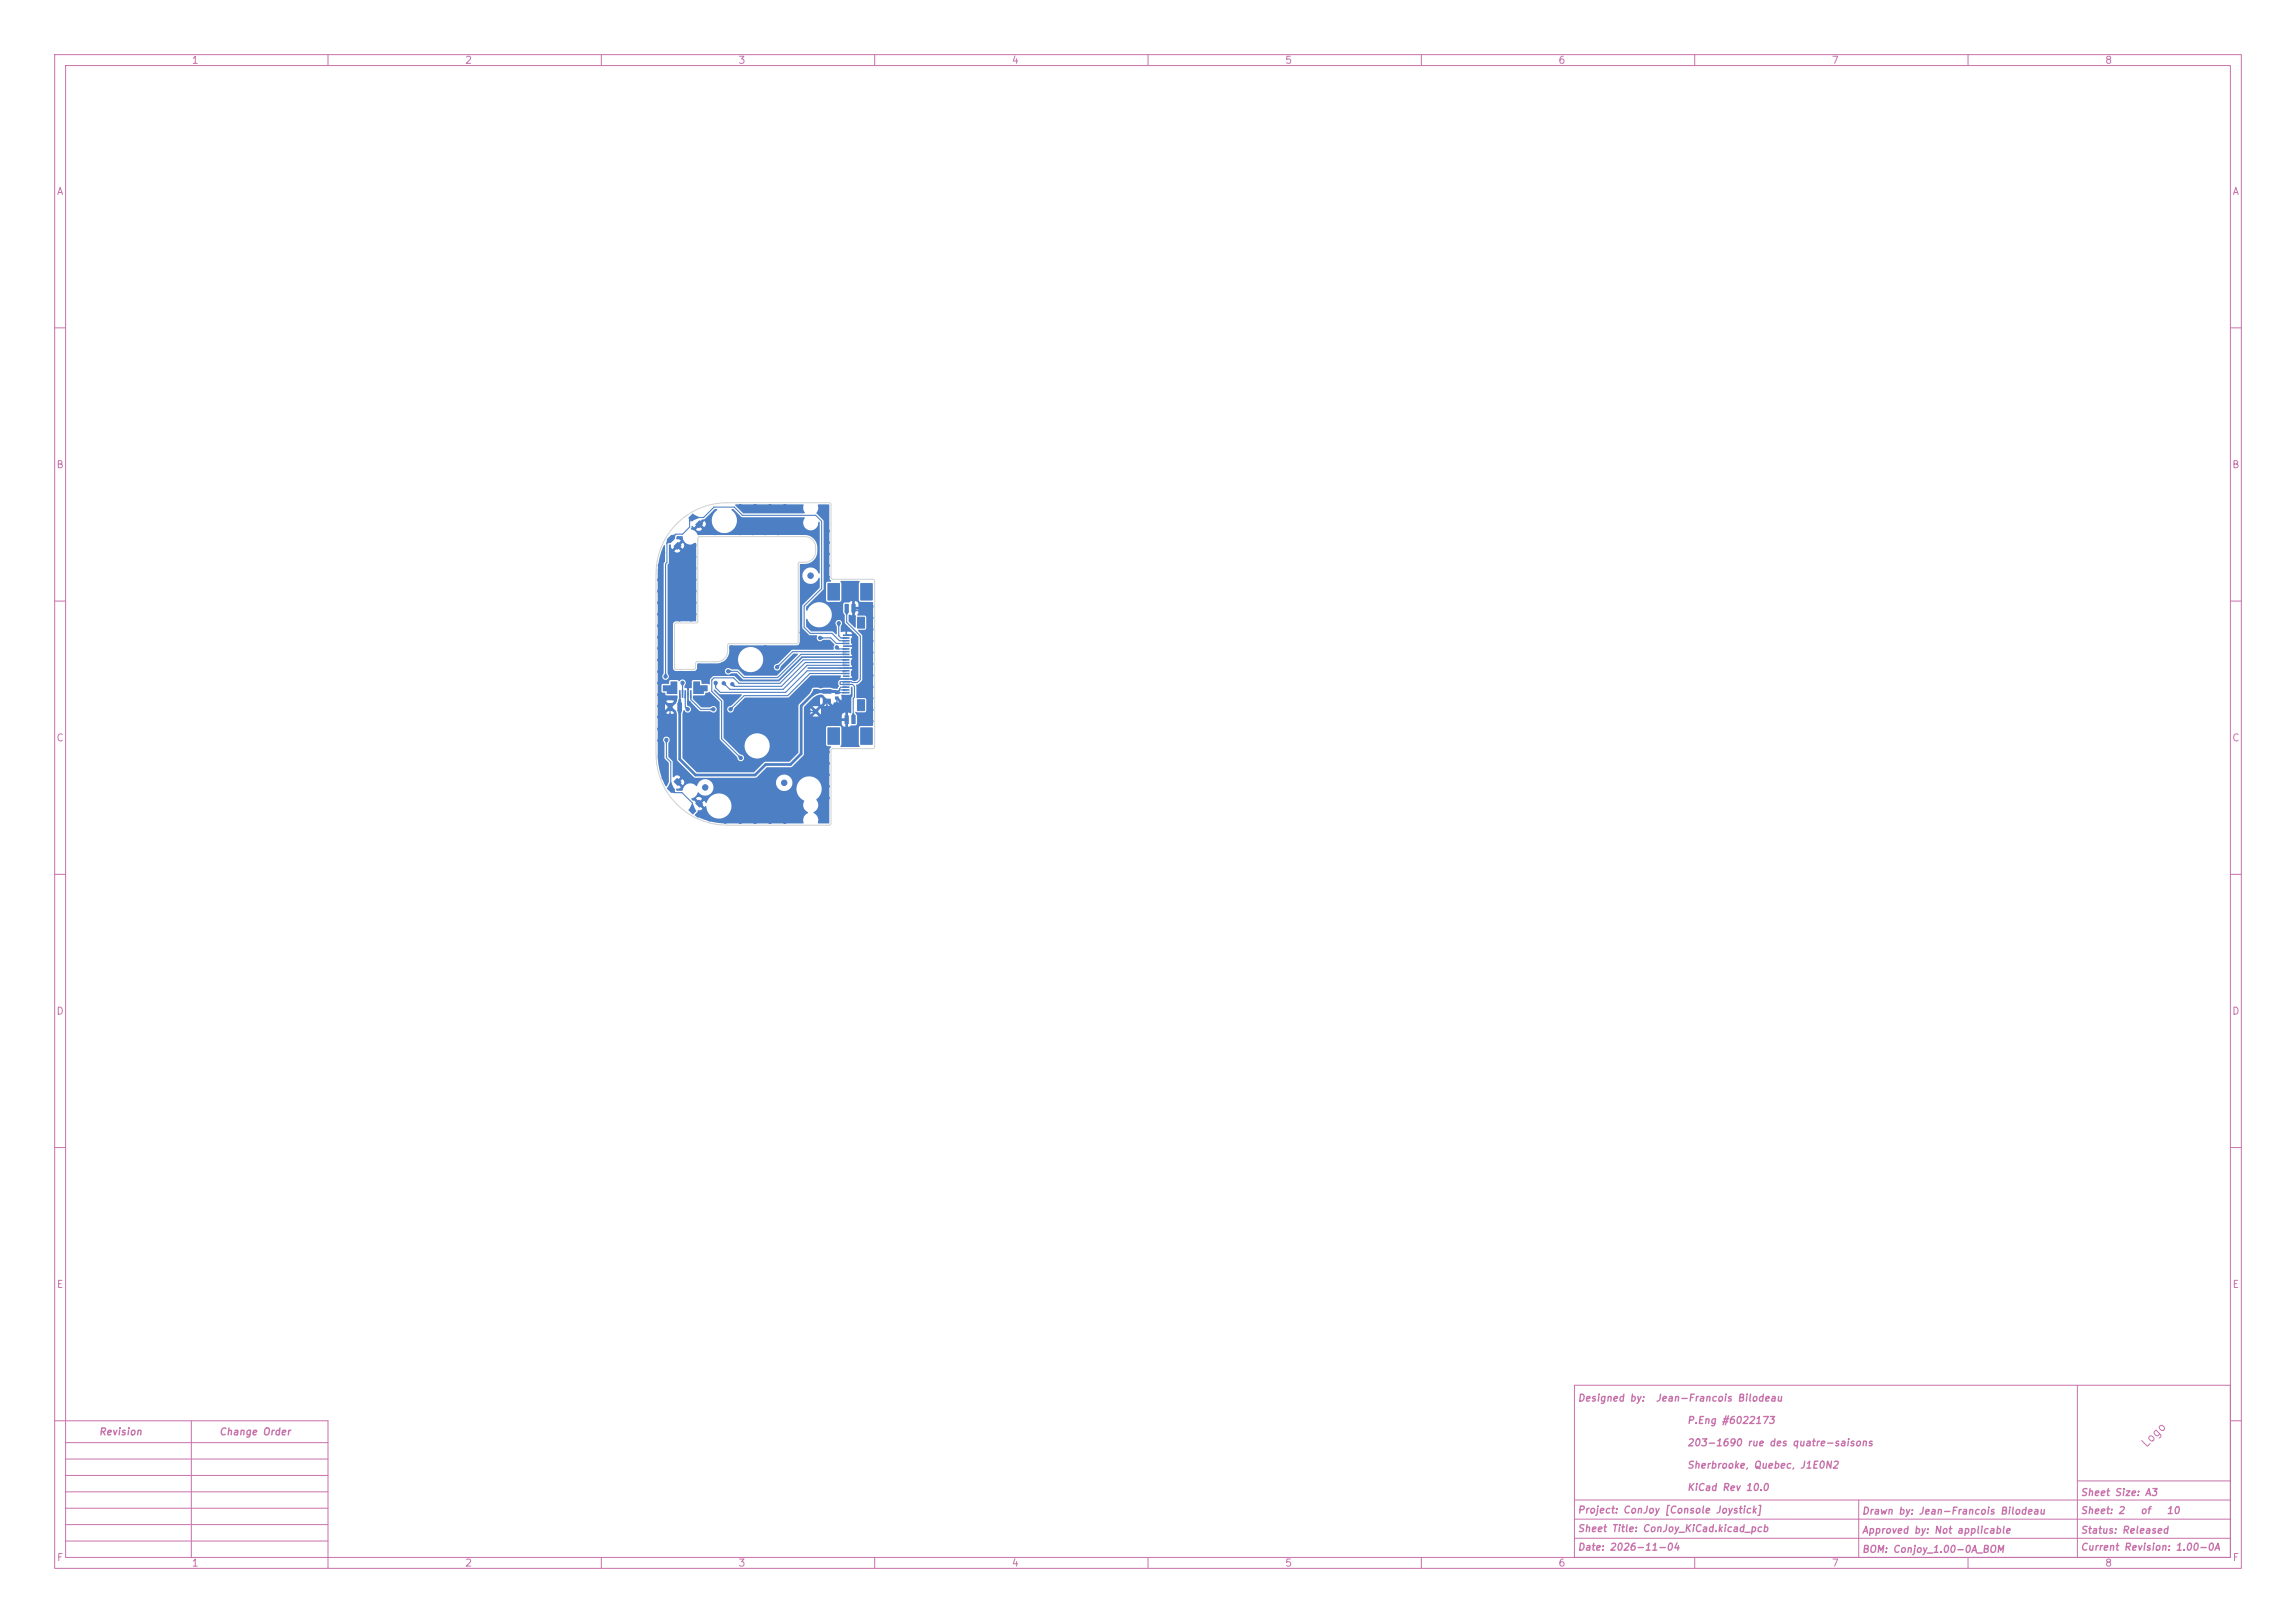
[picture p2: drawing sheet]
<svg xmlns="http://www.w3.org/2000/svg" width="420mm" height="297mm" viewBox="0 0 420 297" stroke-linecap="round" stroke-linejoin="round" font-family="sans-serif">
<defs><g id="words">
<text font-size="1.5" fill="#c872ab" x="392.8" y="265.3" transform="rotate(-45 392.8 265.3)">Logo</text>
<g font-size="1.3" fill="#c872ab">
<text x="35" y="12">1</text>
<text x="85" y="12">2</text>
<text x="135" y="12">3</text>
<text x="185" y="12">4</text>
<text x="235" y="12">5</text>
<text x="285" y="12">6</text>
<text x="335" y="12">7</text>
<text x="385" y="12">8</text>
<text x="10.3" y="36">A</text>
<text x="408.3" y="36">A</text>
<text x="10.2" y="86">B</text>
<text x="408.2" y="86">B</text>
<text x="10.2" y="136">C</text>
<text x="408.2" y="136">C</text>
<text x="10.2" y="186">D</text>
<text x="408.2" y="186">D</text>
<text x="10.3" y="236">E</text>
<text x="408.3" y="236">E</text>
<text x="288.5" y="256.8">Designed by:</text>
<text x="302.8" y="256.8">Jean-Francois Bilodeau</text>
<text x="18" y="263">Revision</text>
<text x="40" y="263">Change Order</text>
<text x="308.5" y="260.9">P.Eng #6022173</text>
<text x="308.5" y="265">203-1690 rue des quatre-saisons</text>
<text x="308.5" y="269">Sherbrooke, Quebec, J1E0N2</text>
<text x="308.5" y="273.1">KiCad Rev 10.0</text>
<text x="380.5" y="274.1">Sheet Size: A3</text>
<text x="288.5" y="277.3">Project: ConJoy [Console Joystick]</text>
<text x="288.5" y="280.7">Sheet Title: ConJoy_KiCad.kicad_pcb</text>
<text x="340.5" y="277.5">Drawn by: Jean-Francois Bilodeau</text>
<text x="340.5" y="281">Approved by: Not applicable</text>
<text x="380.5" y="277.4">Sheet: 2</text>
<text x="380.5" y="281">Status: Released</text>
<text x="391.4" y="277.4">of</text>
<text x="396.2" y="277.4">10</text>
<text x="10.3" y="286">F</text>
<text x="35" y="287">1</text>
<text x="85" y="287">2</text>
<text x="135" y="287">3</text>
<text x="185" y="287">4</text>
<text x="235" y="287">5</text>
<text x="285" y="287">6</text>
<text x="288.5" y="284.1">Date: 2026-11-04</text>
<text x="335" y="287">7</text>
<text x="340.5" y="284.5">BOM: Conjoy_1.00-0A_BOM</text>
<text x="380.5" y="284.1">Current Revision: 1.00-0A</text>
<text x="385" y="287">8</text>
<text x="408.3" y="286">F</text>
</g>
</g></defs>
<g fill="none" stroke="#c872ab" stroke-width=".18">
<path d="M10 10h400v277h-400zM12 12h396v273h-396zM60 10v2M110 10v2M160 10v2M210 10v2M260 10v2M310 10v2M360 10v2M10 60h2M408 60h2M10 110h2"/>
<path d="M408 110h2M10 160h2M408 160h2M10 210h2M408 210h2M288 253.5h120v31.5h-120zM380 253.5v31.5M10 260h50v27M12 264h48M12 267h48M12 270h48M12 273h48"/>
<path d="M12 276h48M12 279h48M35 260v25M288 278h120M288 274.5h120M340 274.5v10.5M380 271h28M408 260h2M12 282h48M110 285v2M160 285v2M210 285v2"/>
<path d="M260 285v2M288 281.5h120M310 285v2M360 285v2"/>
</g>
<g fill="#4d7fc4">
<path d="M121.2 125.4h1.4v-.7h1.3v2.3h-2v-.5h-.7z"/>
<path d="M126.8 124.7h1.3v.7h1.4v1.1h-.7v.5h-2z"/>
</g>
<g fill="#4d7fc4" stroke="#4d7fc4" stroke-width=".18">
<path d="M156.9 112.9h1.3v2h-1.3z"/>
<path d="M156.9 128.1h1.3v2h-1.3z"/>
</g>
<g fill="#4d7fc4" stroke="#4d7fc4" stroke-width=".2">
<path d="M151.5 133.2h2.1v3h-2.1z"/>
<path d="M157.5 133.2h2.1v3h-2.1z"/>
<path d="M151.5 106.8h2.1v3h-2.1z"/>
<path d="M157.5 106.8h2.1v3h-2.1z"/>
</g>
<g fill="#4d7fc4">
<path d="M148.8 126.1h.8v.8h-.8z"/>
<path d="M148.8 129.8h.8v.8h-.8z"/>
<path d="M127.2 146.9l.7-.5 .7 .8-.7 .6-.7-.7z"/>
<path d="M123.3 142.9l.6-.5 .7 .8-.6 .6-.7-.7z"/>
<path d="M126 148.1l.6-.5 .8 .8-.7 .6-.7-.7z"/>
<path d="M122 144.2l.7-.6 .7 .9-.7 .5-.7-.6z"/>
</g>
<circle cx="143.4" cy="143.3" r=".5" fill="#4d7fc4" stroke="#4d7fc4" stroke-width=".18"/>
<g fill="#4d7fc4">
<path d="M124.2 126.3h.3v1.4h-.3z"/>
<path d="M124.7 126.3h.3v1.4h-.3z"/>
<path d="M125.2 126.3h.3v1.4h-.3z"/>
<path d="M125.7 126.3h.3v1.4h-.3z"/>
<path d="M126.2 126.3h.3v1.4h-.3z"/>
</g>
<circle cx="148.3" cy="105.3" r=".5" fill="#4d7fc4" stroke="#4d7fc4" stroke-width=".18"/>
<g fill="#4d7fc4">
<path d="M152.8 127.5h.6v.5h-.6z"/>
<path d="M152.8 126.5h.6v.5h-.6z"/>
</g>
<circle cx="129" cy="144.1" r=".5" fill="#4d7fc4" stroke="#4d7fc4" stroke-width=".18"/>
<g fill="#4d7fc4">
<path d="M122.2 128.7h.8l-.1 1.4h-.7z"/>
<path d="M123.9 128.7h.8v1.4h-.8z"/>
<path d="M154.2 116.1h1.2v.3h-1.2z"/>
<path d="M154.2 116.6h1.2v.3h-1.2z"/>
<path d="M154.2 117.1h1.2v.3h-1.2z"/>
<path d="M154.2 117.6h1.2v.3h-1.2z"/>
<path d="M154.2 118.1h1.2v.3h-1.2z"/>
<path d="M154.2 118.6h1.2v.3h-1.2z"/>
<path d="M154.2 119.1h1.2v.3h-1.2z"/>
<path d="M154.2 119.6h1.2v.3h-1.2z"/>
<path d="M154.2 120.1h1.2v.3h-1.2z"/>
<path d="M154.2 120.6h1.2v.3h-1.2z"/>
<path d="M154.2 121.1h1.2v.3h-1.2z"/>
<path d="M154.2 121.6h1.2v.3h-1.2z"/>
<path d="M154.2 122.1h1.2v.3h-1.2z"/>
<path d="M154.2 122.6h1.2v.3h-1.2z"/>
<path d="M154.2 123.1h1.2v.3h-1.2z"/>
<path d="M154.2 123.6h1.2v.3h-1.2z"/>
<path d="M154.2 124.1h1.2v.3h-1.2z"/>
<path d="M154.2 124.6h1.2v.3h-1.2z"/>
<path d="M154.2 125.1h1.2v.3h-1.2z"/>
<path d="M154.2 125.6h1.2v.3h-1.2z"/>
<path d="M154.2 126.1h1.2v.3h-1.2z"/>
<path d="M154.2 126.6h1.2v.3h-1.2z"/>
<path d="M123.3 99.9l.7-.7 .7 .6-.8 .8-.6-.5z"/>
<path d="M127.2 95.9l.8-.7 .6 .7-.8 .8-.6-.6z"/>
<path d="M122 98.6l.8-.7 .6 .7-.8 .8-.6-.6z"/>
<path d="M126 94.7l.7-.7 .7 .6-.8 .8-.6-.5z"/>
<path d="M150.5 127.9h1.4l.1 .7-1.4 .1z"/>
<path d="M150.5 126.1h1.4l.1 .8h-1.4z"/>
<path d="M155.8 130.9l.7 .1v1.5l-.8-.1z"/>
<path d="M154.5 130.9l.8 .1-.1 1.5-.7-.1z"/>
<path d="M154.5 110.5l.8 .1-.1 1.5-.7-.1z"/>
<path d="M155.8 110.5l.7 .1v1.5l-.8-.1z"/>
</g>
<g fill="#4d7fc4" stroke="#4d7fc4" stroke-width=".18">
<circle cx="151.4" cy="101.4" r=".3"/>
<circle cx="135.4" cy="92.6" r=".3"/>
<circle cx="138.1" cy="150.4" r=".3"/>
<circle cx="159.4" cy="125.7" r=".3"/>
<circle cx="159.4" cy="129.9" r=".3"/>
<circle cx="140.8" cy="92.6" r=".3"/>
<circle cx="122.6" cy="131.1" r=".3"/>
<circle cx="159.4" cy="115.2" r=".3"/>
<circle cx="127" cy="112.4" r=".3"/>
<circle cx="127" cy="110.3" r=".3"/>
<circle cx="145.5" cy="136.5" r=".3"/>
<circle cx="128.9" cy="96.9" r=".3"/>
<circle cx="140.8" cy="150.4" r=".3"/>
<circle cx="159.4" cy="117.3" r=".3"/>
<circle cx="120.6" cy="131.2" r=".3"/>
<circle cx="120.6" cy="120.8" r=".3"/>
<circle cx="153.2" cy="131.2" r=".3"/>
<circle cx="159.4" cy="119.4" r=".3"/>
<circle cx="146.9" cy="109.2" r=".3"/>
<circle cx="151.4" cy="105.6" r=".3"/>
<circle cx="156.2" cy="124.2" r=".3"/>
<circle cx="120.6" cy="125" r=".3"/>
<circle cx="151.5" cy="114.9" r=".3"/>
<circle cx="132.1" cy="121.6" r=".3"/>
<circle cx="156.2" cy="122.2" r=".3"/>
<circle cx="147.9" cy="125.5" r=".3"/>
<circle cx="140" cy="97.5" r=".3"/>
<circle cx="135.4" cy="150.4" r=".3"/>
<circle cx="151.4" cy="139.7" r=".3"/>
<circle cx="120.6" cy="112.4" r=".3"/>
<circle cx="127" cy="104" r=".3"/>
<circle cx="146.9" cy="107.4" r=".3"/>
<circle cx="129.8" cy="149.9" r=".3"/>
<circle cx="130.8" cy="97.5" r=".3"/>
<circle cx="150" cy="125.2" r=".3"/>
<circle cx="135.4" cy="97.5" r=".3"/>
<circle cx="142.3" cy="97.6" r=".3"/>
<circle cx="138.1" cy="92.6" r=".3"/>
<circle cx="126.6" cy="123.2" r=".3"/>
<circle cx="145.5" cy="96.6" r=".3"/>
<circle cx="124.3" cy="113.4" r=".3"/>
<circle cx="151.4" cy="143.9" r=".3"/>
<circle cx="122.9" cy="122.9" r=".3"/>
<circle cx="142.3" cy="131.8" r=".3"/>
<circle cx="128" cy="121.9" r=".3"/>
<circle cx="127" cy="108.2" r=".3"/>
<circle cx="128.9" cy="146.1" r=".3"/>
<circle cx="142.5" cy="138.6" r=".3"/>
<circle cx="120.6" cy="114.5" r=".3"/>
<circle cx="130.3" cy="128.5" r=".3"/>
<circle cx="121.3" cy="101.2" r=".3"/>
<circle cx="151.4" cy="103.5" r=".3"/>
<circle cx="151.4" cy="97.2" r=".3"/>
<circle cx="134.4" cy="139.8" r=".3"/>
<circle cx="143.6" cy="92.6" r=".3"/>
<circle cx="146.6" cy="115.7" r=".3"/>
<circle cx="133.5" cy="120.4" r=".3"/>
<circle cx="124.6" cy="123.2" r=".3"/>
<circle cx="137.7" cy="97.5" r=".3"/>
<circle cx="120.6" cy="129.2" r=".3"/>
<circle cx="151.2" cy="129.5" r=".3"/>
<circle cx="120.6" cy="127.1" r=".3"/>
<circle cx="120.7" cy="138.5" r=".3"/>
<circle cx="122.7" cy="116.6" r=".3"/>
<circle cx="150.8" cy="117.8" r=".3"/>
<circle cx="156.2" cy="118.2" r=".3"/>
<circle cx="151.4" cy="137.6" r=".3"/>
<circle cx="151.4" cy="141.8" r=".3"/>
<circle cx="120.6" cy="106.1" r=".3"/>
<circle cx="125.8" cy="125.6" r=".3"/>
<circle cx="127" cy="99.8" r=".3"/>
<circle cx="122.7" cy="114.5" r=".3"/>
<circle cx="120.6" cy="133.4" r=".3"/>
<circle cx="143.6" cy="150.4" r=".3"/>
<circle cx="130" cy="121.9" r=".3"/>
<circle cx="153.1" cy="129" r=".3"/>
<circle cx="133.8" cy="118.5" r=".3"/>
<circle cx="125" cy="100.9" r=".3"/>
<circle cx="120.6" cy="118.7" r=".3"/>
<circle cx="120.6" cy="110.3" r=".3"/>
<circle cx="120.6" cy="135.5" r=".3"/>
<circle cx="151.4" cy="146" r=".3"/>
<circle cx="127" cy="101.9" r=".3"/>
<circle cx="122.7" cy="120.8" r=".3"/>
<circle cx="145.8" cy="127.6" r=".3"/>
<circle cx="120.6" cy="116.6" r=".3"/>
<circle cx="159.4" cy="111" r=".3"/>
<circle cx="151.4" cy="99.3" r=".3"/>
<circle cx="121.4" cy="142.3" r=".3"/>
<circle cx="157.5" cy="111.8" r=".3"/>
<circle cx="126.1" cy="128.6" r=".3"/>
<circle cx="140" cy="118.4" r=".3"/>
<circle cx="126.4" cy="113.4" r=".3"/>
<circle cx="120.6" cy="122.9" r=".3"/>
<circle cx="127" cy="106.1" r=".3"/>
<circle cx="122.7" cy="118.6" r=".3"/>
<circle cx="159.4" cy="113.1" r=".3"/>
<circle cx="120.6" cy="108.2" r=".3"/>
<circle cx="140.9" cy="122.5" r=".3"/>
<circle cx="156.2" cy="120.2" r=".3"/>
<circle cx="124.9" cy="142.1" r=".3"/>
<circle cx="146.6" cy="117.8" r=".3"/>
<circle cx="152.7" cy="125.2" r=".3"/>
<circle cx="159.4" cy="127.8" r=".3"/>
<circle cx="150.3" cy="109.4" r=".3"/>
<circle cx="159.4" cy="132" r=".3"/>
<circle cx="159.4" cy="123.6" r=".3"/>
<circle cx="156.2" cy="116.2" r=".3"/>
<circle cx="133.6" cy="128.5" r=".3"/>
<circle cx="120.7" cy="103.5" r=".3"/>
<circle cx="148.8" cy="107.4" r=".3"/>
<circle cx="127.7" cy="149.2" r=".3"/>
<circle cx="132.6" cy="150.3" r=".3"/>
<circle cx="159.4" cy="121.5" r=".3"/>
<circle cx="141.5" cy="119.5" r=".3"/>
<circle cx="145.8" cy="140.8" r=".3"/>
<circle cx="130.7" cy="133.2" r=".3"/>
<circle cx="153.1" cy="118.5" r=".3"/>
<circle cx="133.9" cy="125.2" r=".3"/>
<circle cx="142.2" cy="122.1" r=".3"/>
<circle cx="135.5" cy="138.7" r=".3"/>
<circle cx="133.2" cy="122.9" r=".3"/>
<circle cx="150" cy="116.8" r=".3"/>
<circle cx="153.4" cy="114.1" r=".3"/>
<circle cx="121.9" cy="135.4" r=".3"/>
<circle cx="121.8" cy="123.8" r=".3"/>
<circle cx="130.9" cy="125" r=".3"/>
<circle cx="124.8" cy="124.9" r=".3"/>
<circle cx="132.4" cy="125" r=".3"/>
<circle cx="125.8" cy="129.8" r=".3"/>
<circle cx="130.5" cy="129.8" r=".3"/>
<circle cx="133.6" cy="129.8" r=".3"/>
<circle cx="147.9" cy="130.2" r=".3"/>
</g>
<g fill="none" stroke="#4d7fc4" stroke-width=".2">
<path d="M123.9 99.9l1.1 1M127.9 95.9l1 1M150 116.8l2-.1 1 1h1.8M153.1 118.5l.2 .3h1.5M153.4 114.1v2.3l.4 .4h1M154.8 116.3h1.4M154.8 118.2h1.4M154.8 119.3h-9.8l-2.9 2.8M154.8 119.8h-8.3l-4.3 4.2h-6.2l-1.1-1.2h-1.7M154.8 117.2h-1.2l-1.4-1.3h-4l-1.1-1.1v-3.9l3.2-3.2v-12.3l-1.1-1.1h-13.4l-1.5-1.5h-3.7l-1.9 1.9h-2.1l-.4 .5v1.2l-1.4 1.3h-1.2l-1.6 1.7v3.5l-.3 .3v20.6M154.9 111.3v2.6l2.5 2.5v8l-.6 .5h-.9l-.2-.2-2 .1v.5h2.2l.4 .3v2l-.2 .2v3.9M156.1 111.3l.5 .5h.9"/>
<path d="M121.9 135.4v3.2l.8 .9v4.8l.7 .8h1.3l2 1.9v1.3M122.6 129.4v1.7M124.3 127v1.4M124.8 125h.1M124.8 125v2M125.3 127v2.3l.5 .5M125.9 125.6l-.1 2.9 .2 .2M126.3 127v1l1.9 1.8h2.3M147.9 130.2h-.1M147.9 130.2h1.3M151.3 128.3l-.1 1.2M153.1 127.7v1.3"/>
<path d="M153.1 126.8h1.7M153.2 131.2l.5 .5h1.2M153.6 126.3l-.5 .5M153.6 126.3h1.2M153.6 122.3h2.6M153.8 120.3h2.4M154.8 125.8h-1l-.2 .2v.3M154.8 121.2h-7.5l-4.4 4.4h-8.6l-.4-.4M154.8 120.7h-7.8l-4.4 4.3h-7.4l-1-.9h-3.6l-.4 .4v2l1.8 1.8v6.9l3.5 3.5M154.8 122.8h-7.2l-3.9 3.9h-12l-.8-.9v-.8M154.8 121.8h-7.2l-4.4 4.3h-9.7l-1.1-1.1M154.8 123.3h-6.6l-4.1 4h-8l-2.5 2.5"/>
<path d="M156.2 124.2l-2.3 .1M124.9 142.1l-1 1M128.9 146.1l-1 1"/>
</g>
<path d="M124.3 128.4h.1M153.1 126.8l-.3-.3h-3.6l-2.6 2.7v8.8l-2 1.9h-4.5l-2 1.9h-10.9l-2.9-2.9v-10.9" fill="none" stroke="#4d7fc4" stroke-width=".5"/>
<g fill="#4d7fc4">
<path d="M121.4 99.8l.2 .1v2.8l-.2 .5-.1 20.2a.61 .61 0 0 0 0 .8 .61 .61 0 0 0 .9 0 .61 .61 0 0 0 0-.8l-.1-20 .3-.4v-2.1h.9l.2 .1a.69 .69 0 0 0 1-.2l-.6-.5-.6 .6h-.9v-1.2h.3l.1 .5 .2 .3 .6-.6h.7l.5 .5a.69 .69 0 0 0 .1-1.1l-.6 .6h-.7l.9-1-.2-.2h-.6l.1-.6h1a1.51 1.51 0 0 0 .8 1.4 1.51 1.51 0 0 0 1.7-.2v.1v14.2l-.1 .1h-3.5a.59 .59 0 0 0-.6 .6v8a.59 .59 0 0 0 .6 .5h3.3a.6 .6 0 0 0 .5-.6l.1-.8h3.6l.8-.2 .9-.7h2.1a2.31 2.31 0 0 0 3.2 2.3 2.31 2.31 0 0 0 .5-3.9 2.31 2.31 0 0 0-3.7 1.4v.2h-2.1l.5-1v-1.4h12.4l.4-.3 .1-14.5 .1-.1a2.46 2.46 0 0 0 3.1-2.3v-.7a2.3 2.3 0 0 0-2.5-2.3h-19.3a1.58 1.58 0 0 0-1.3-1h.9l.1 .1a.69 .69 0 0 0 1-.2l-.5-.5-.6 .6h-.9v-.1l.1-.6h.2l.2 .3 .6-.6h.8l.5 .6 .2-.2a.66 .66 0 0 0-.1-1l-.6 .6h-.8l.9-.8 .5-.1 1.8-1.8 .5 .1a2.33 2.33 0 0 0-.5 3.4 2.33 2.33 0 0 0 3.5 .1 2.33 2.33 0 0 0-.4-3.5l.1-.1h.3l1.6 1.5h11.3l.1 .1a1.41 1.41 0 0 0 .7 2.2 1.41 1.41 0 0 0 1.8-1.5l.2 .1v9.2l-.1 .2a1.52 1.52 0 0 0-2.4-.9 1.52 1.52 0 0 0 0 2.5 1.52 1.52 0 0 0 2.4-.9l.1 .2v1.6l-3.2 3.4 .1 4 1.3 1.3 1.3 .1 .1 .1a.66 .66 0 0 0 .2 .9 .66 .66 0 0 0 .9-.2h1.2l.8 .8-.1 1h-7.5l-2.8 2.5a.63 .63 0 0 0-.7 .7 .63 .63 0 0 0 .7 .6 .63 .63 0 0 0 .6-.7l2.3-2.4h.8v.2l-3.9 3.8h-5.7l-1.3-1.1h-1.1a.74 .74 0 0 0-.8-.2 .74 .74 0 0 0-.5 .6 .7 .7 0 0 0 .5 .6 .7 .7 0 0 0 .7-.3h.9l1.3 1.2h6.3l4.3-4.3h7.4l.2 .1-.2 .2h-7.2l-4.4 4.3h-7l-1.2-1h-3.6l-.7 .6-.2 1-1.3-.2-.3-.6-1.3-.1-.2 .2-.1 1.3-.5-.1v.4l-.2 .1-.1-.5-.4 .1-.1-.3a.67 .67 0 0 0 .2-.9 .67 .67 0 0 0-.8-.3l-.3 .3-.4-.3-1.3 .1-.3 .6-1.1 .1-.2 .2v1.2l.7 .2 .1 .4 2 .1 .1 .1-.1 .9-.2 .4-.7 .7 .7 .6 .2 .6v8.4l.1 .2 3 3 .3 .1h11l2.1-1.9h4.5l2.2-2.1 .1-.3v-5.6h6.9l.2 .5 .4 .1v-1.1h-.6v.5h-6.9v-1.3l6.9-.1v.5h.6v-1.1l-.4 .1-.2 .5h-4.4l-.4-.5-.6 .6h-1.5v-1.3h1.1l.1 .9 .5-.5h.8l.5 .5 .1-.1-.1-1-.5 .6h-.8l-.5-.6-.1 .2h-1.1l.1-.5h1.4l.6 .5 .6-.5-2.6-.1h4.6l-.6-.6-.5 .6h-3.5l1.3-1.3h1.5v.8l.2 .3 .7-.7-.7-.8-.2 .4h-1.5l.9-.7 .7-.1 .5 .1 1.7 1.8 .3-.5h.9l-.6-.6 .1-.1h.4l.5 .4v-1.1h1.6l.2-.2v-1.1l.2-.1v1.7l-.2 .4v2.6l-.1 .1-.5-.1v2.6l.6-.3 .7 .1 .3-.2 .1-1.6-.4-.6 .1-.1 1.7 .1 .2-.2v-2.3l-.2-.2h-1.5l-.1-2.3v-.1l.4-.1 .7-.8v-8.1l-.8-.9 .2-.1h1.1l.2-.2 .1-2.2-.3-.3h-1.4l.2-.5v-.6h-.6v1.1l.2 .1-.1 2.1h-.2l-1-1-.1-1.2 .2-.2 .5 .2v-1.5h1.1v-.7l-.5-.4h-.1v1.1h-.5v-1.1l-.6 .3h-.9l-.2 .3v1.4l.3 .6 .1 1.5 2.4 2.5v7.5l-.3 .4h-.6l-.7-.2 .1-.2h.4l-.3-.6 .1-.6 .2-.5h-.3a.15 .15 0 0 1-.2-.1 .15 .15 0 0 1 .2-.2h.3l-.3-.6 .1-.6 .2-.5h-.3a.15 .15 0 0 1-.2-.1 .15 .15 0 0 1 .2-.2h.3l-.3-.6 .1-.6 .2-.5h-.4l-.1-.2 .5-.1-.3-.6 .1-.6 .2-.5-1-.1-.3-.2 1.3-.1-.4-.4h-.6v.5h-.3v-.5h-.8v-.9a.7 .7 0 0 0 .2-.7 .7 .7 0 0 0-.5-.6 .69 .69 0 0 0-.7 .5 .69 .69 0 0 0 .3 .8v1.3l-.1 .1-.8-.6h-3.8l-.9-.8v-1.4h.2l.4 .7 .5 .4a2.32 2.32 0 0 0 3.3-.9 2.32 2.32 0 0 0-1.2-3.2 2.32 2.32 0 0 0-3.1 1.5l-.1-.1v-.7l3.2-3.3v-12.3l-1.4-1.6a1.6 1.6 0 0 0 .3-1.4l2-.1 .1 .1v13.4l.3 .6-.7 .1-.2 .2v3.2l.3 .3h2.2l.2-.2 .1-3.2-.1-.5h3.3l.2 .1-.2 .4 .1 3.2 .2 .2h2.2l.1 .1v22.4l-.1 .1h-2.2l-.2 .2-.1 3.2 .2 .4-.2 .1h-3.3v-3.7l-.2-.2h-2.2l-.3 .3v3.1l.2 .3 .7 .2-.3 .5v13.4l-.1 .1h-1.9l-.1-.2a1.46 1.46 0 0 0-.8-1.8 1.67 1.67 0 0 0 .8-1.8l-.3-.6a2.33 2.33 0 0 0 .3-3.6 2.33 2.33 0 0 0-3.5 .4 2.33 2.33 0 0 0 1 3.4 1.52 1.52 0 0 0 .7 2.2 1.75 1.75 0 0 0-.8 1.9l-14.7 .1-2.7-.5-2.5-1v-.1l.6-.8 .5-.1 .3-.2-1-.9h.8l.6 .6 .2-.2a2.33 2.33 0 0 0 3.3 2.2 2.33 2.33 0 0 0 .6-3.9 2.33 2.33 0 0 0-3.8 1.1l-.4-.4-.5 .6h-.8l-.6-.6h-.2l-.2-.3 .8-.1 .6 .6 .5-.5-.2-.2a.66 .66 0 0 0-.9 .1h-.8a1.51 1.51 0 0 0 1.2-1.1h.1a1.5 1.5 0 0 0 2.2 .3 1.5 1.5 0 0 0 .2-2.2h11.7v.3a1.51 1.51 0 0 0 2.3 1.1 1.51 1.51 0 0 0 0-2.5 1.51 1.51 0 0 0-2.3 1.1h-11.8a1.63 1.63 0 0 0-2.7 .8 1.46 1.46 0 0 0-1.6-.5 1.46 1.46 0 0 0-1 1.3h-1l-.1-.3 .8-.3-.7-.7 .1-.3h.4l.6 .6a.68 .68 0 0 0-.1-1.1l-.5 .5h-.4l-.1-.2 .7-.7-.2-.2a.87 .87 0 0 0-1.1 .2l-.1-.1v-2.7l-.8-1v-2.6a.61 .61 0 0 0 0-.8 .61 .61 0 0 0-.8 0 .61 .61 0 0 0 0 .8v2.9l.9 1v3.3l-.6 .9-.8-1.8-.6-2.7-.1-8.9h1.5l.4 .1h.8l.3-.1-.7-.8-.8 .8h-1.5v-1.7h1.3v1.2l.6-.6-.6-.6h-1.3v-.5h1.5l.8 .7 .7-.7-.4-.2h-.7l-.4 .2h-1.5v-24l.3-2z"/>
<path d="M125.8 127.7l.2 .1v.4l1.9 1.9 2 .1a.64 .64 0 0 0 1 0 .64 .64 0 0 0-.2-1h-.3l-.6 .2h-1.5l-1.6-1.5 .1-.6 2-.1 .3-.4 .7-.2 1.8 1.8 .1 6.9 3.2 3.4a.61 .61 0 0 0 .6 .6 .61 .61 0 0 0 .6-.6 .61 .61 0 0 0-.6-.6l-1.9-1.8h2.6a2.31 2.31 0 0 0 3.2 2.3 2.31 2.31 0 0 0 .5-3.9 2.31 2.31 0 0 0-3.7 1.4v.2h-2.6l-1.2-1.2v-6.8l-1.8-1.9v-.2h.2l.9 .9h4v.2l-2 1.9a.63 .63 0 0 0-.7 .6 .63 .63 0 0 0 .7 .6 .63 .63 0 0 0 .6-.7l2-2 7.9-.1 4.1-4h5.4l.1 .1-.1 .4 .5 .1-.1 .2h-.4l-.3 .2-.1 .6 .2 .3-.4 .6-1.2-.3h-1.3l-.5 .2-.5-.2-1 .1-.5 1.1-2 1.9-.1 .2v8.7l-1.6 1.6h-4.5l-2 1.9h-10.5l-2.6-2.6v-8.1l.2-.5a.14 .14 0 0 1 .1-.1 .14 .14 0 0 1 .2 .1 .63 .63 0 0 0 1.1-.1 .63 .63 0 0 0-.7-.9z"/>
<path d="M147.7 122.2l6.3-.1 .2 .1-.2 .2h-6.2z"/>
<path d="M134.5 92.4l12.4-.1 .1 .1a1.64 1.64 0 0 0 .2 1.5h-.1h-11.1z"/>
<path d="M148 129.9l.4 .2v.2l-.4 .2-.2-.3z"/>
<path d="M153 128.4h.2l.2 .4-.3 .2-.3-.2z"/>
<path d="M155.7 122.2l.4-.2 .2 .2-.2 .3-.4-.1z"/>
<path d="M153.2 131.2l.3-.1 .2 .5-.1 .1-.5-.2z"/>
<path d="M151.2 128.9h.1l.2 .5-.3 .1-.2-.1z"/>
<path d="M125.6 125.8l.2-.2 .3 .2-.2 .4h-.1z"/>
<path d="M155.7 124.2l.4-.2 .2 .2-.2 .3-.4-.1z"/>
<path d="M124.6 142l.3 .1 .1 .3-.5 .2-.1-.1z"/>
<path d="M155.7 120.1l.4-.1 .2 .2-.2 .3-.4-.1z"/>
<path d="M122.5 130.5h.2l.2 .4-.3 .2-.3-.2z"/>
<path d="M125.8 128.1h.1l.3 .3-.4 .3z"/>
<path d="M155.7 116.1l.4-.1 .2 .2-.2 .3-.4-.1z"/>
<path d="M155.7 118.1l.4-.1 .2 .2-.2 .3-.4-.1z"/>
<path d="M156.9 111.7l.5-.2 .1 .3-.1 .2-.5-.2z"/>
<path d="M128.6 146l.3 .1 .1 .3-.5 .2-.1-.1z"/>
<path d="M128.4 96.6l.1-.2 .5 .2-.1 .3-.3 .1z"/>
<path d="M124.5 100.5l.1-.1 .5 .2-.1 .3-.3 .1z"/>
<path d="M154.1 118.7l.7 .1-.6 .1-.1-.1z"/>
<path d="M153.1 118.5l.3-.1 .2 .4h-.6z"/>
<path d="M134 125.2l.2-.1 .2 .6-.6-.2z"/>
<path d="M154.1 121.1l.7 .1-.6 .2-.1-.1z"/>
<path d="M142 121.8l.5-.2 .1 .2-.2 .4-.3-.1z"/>
<path d="M154.1 119.1l.7 .1-.6 .2-.1-.1z"/>
<path d="M154.1 120.6l.7 .1-.6 .2-.1-.1z"/>
<path d="M135.1 138.2l.5 .2-.1 .3-.3 .1-.2-.4z"/>
<path d="M133.3 122.6l.5 .1v.3l-.5 .1-.1-.2z"/>
<path d="M154.1 119.6l.7 .1-.6 .2-.1-.1z"/>
<path d="M150.1 116.5l.5 .1v.2l-.5 .2-.1-.3z"/>
<path d="M154.1 117.6l.7 .1-.6 .2-.1-.1z"/>
<path d="M154.1 116.7l.7 .1-.6 .1-.1-.1z"/>
<path d="M153.2 114.2l.2-.2 .3 .2-.2 .4h-.2z"/>
<path d="M148.7 126.4l.5 .1 .2 .5-.8 .4-.3-.3z"/>
<path d="M152.4 126.3l.7 .2-.4 .3h-.3z"/>
<path d="M151.3 126.5l.6-.4 .5 .2v.5l-.5 .1z"/>
<path d="M153 126.4l.6-.2-.2 .6-.3-.1z"/>
<path d="M124.2 128.2l.3 .4 .1-.2 .1 .3-.4 .7-.4-.7z"/>
<path d="M124.3 129.4l.4 .7-.1 .5h-.5l-.2-.5z"/>
<path d="M154.1 126.1l.7 .1-.6 .2-.1-.1z"/>
<path d="M124.3 127l.1 .8h-.1l-.1-.1z"/>
<path d="M154.1 125.6l.7 .1-.6 .2-.1-.1z"/>
<path d="M153.1 126.7l.3-.2 .3 .1v.2l-.3 .2z"/>
<path d="M154.1 126.7l.7 .1-.6 .1-.1-.1z"/>
<path d="M149.6 126.1l.5 .2v.5l-.5 .2-.4-.5z"/>
<path d="M150.1 126.3l.5-.2 .6 .4-.6 .4-.5-.1z"/>
<path d="M121.7 123.2h.2l.1 .5-.3 .1-.2-.1z"/>
<path d="M127 94.2l.8 .4 .1 .2-1 .4-.2-.5z"/>
<path d="M122.6 143.2h.2l.4 .9-.5 .2-.5-.3z"/>
<path d="M126.6 147.1h.2l.4 1-.5 .2-.5-.4z"/>
<path d="M154.1 117.1l.7 .1-.6 .2-.1-.1z"/>
<path d="M126 94.8l.6-.1-.1 .7-.3-.1v.3h-.1z"/>
<path d="M122.7 98l.7-.2 .1 .1-.1 .7-.7 .1z"/>
<path d="M121.6 135.5l.3-.1 .3 .1-.2 .5h-.2z"/>
<path d="M122 98.7h.7l-.1 .7-.7 .1z"/>
<path d="M122.7 144.3l.7 .1 .1 .7h-.7z"/>
<path d="M130.6 125.1l.3-.1 .3 .1-.2 .5h-.2z"/>
<path d="M154.1 122.6l.7 .1-.6 .2-.1-.1z"/>
<path d="M124.8 126.2h.1l.1 .1-.1 .7z"/>
<path d="M124.6 125.1l.3-.2 .2 .2-.2 .4h-.2z"/>
<path d="M125.3 127l.1 .8h-.1l-.1-.1z"/>
<path d="M125.3 129.4l.2-.1 .4 .2-.1 .3-.3 .1z"/>
<path d="M154.1 121.7l.7 .1-.6 .1-.1-.1z"/>
<path d="M132.4 125l.3-.1 .2 .5-.2 .1-.4-.2z"/>
<path d="M126.3 127l.1 .8h-.1l-.1-.1z"/>
<path d="M129.9 129.7l.5-.2 .1 .3-.1 .3-.5-.2z"/>
<path d="M133.5 129.5l.5-.2 .1 .2-.2 .4-.3-.1z"/>
<path d="M154.1 123.1l.7 .1-.6 .2-.1-.1z"/>
<path d="M154.8 125.2l.6-.1 .1 .1 .1 .1z"/>
<path d="M156 130.5h.2l.3 .4-.4 .8-.4-.7z"/>
<path d="M154.1 124.7l.7 .1-.6 .1-.1-.1z"/>
<path d="M154.8 124.7l.6-.1 .1 .1 .1 .1z"/>
<path d="M154.9 111.3l.4 .7-.3 .5h-.2l-.3-.5z"/>
<path d="M154.1 125.1l.7 .1-.6 .2-.1-.1z"/>
</g>
<path d="M123.8 95.8a13 13 0 0 1 9.2-3.8h18.9l.1 .3v13.5l.3 .2h7.4l.3 .3v30.5l-.3 .2h-7.4l-.3 .2v13.7l-.3 .1h-18.7a13 13 0 0 1-13-13v-33a13 13 0 0 1 3.8-9.2zM127.7 98.3l19.5-.1a2 2 0 0 1 2 2v.7a2 2 0 0 1-2 2h-1l-.2 .3-.1 14.5-.2 .1h-12.3l-.3 .2v1.1a2 2 0 0 1-2 2h-3.7l-.2 .2v1l-.2 .2h-3.3l-.3-.3v-8l.3-.2h3.7l.2-.2z" fill="none" stroke="#d0d2cd" stroke-width=".18"/>
<use href="#words"/>
</svg>
